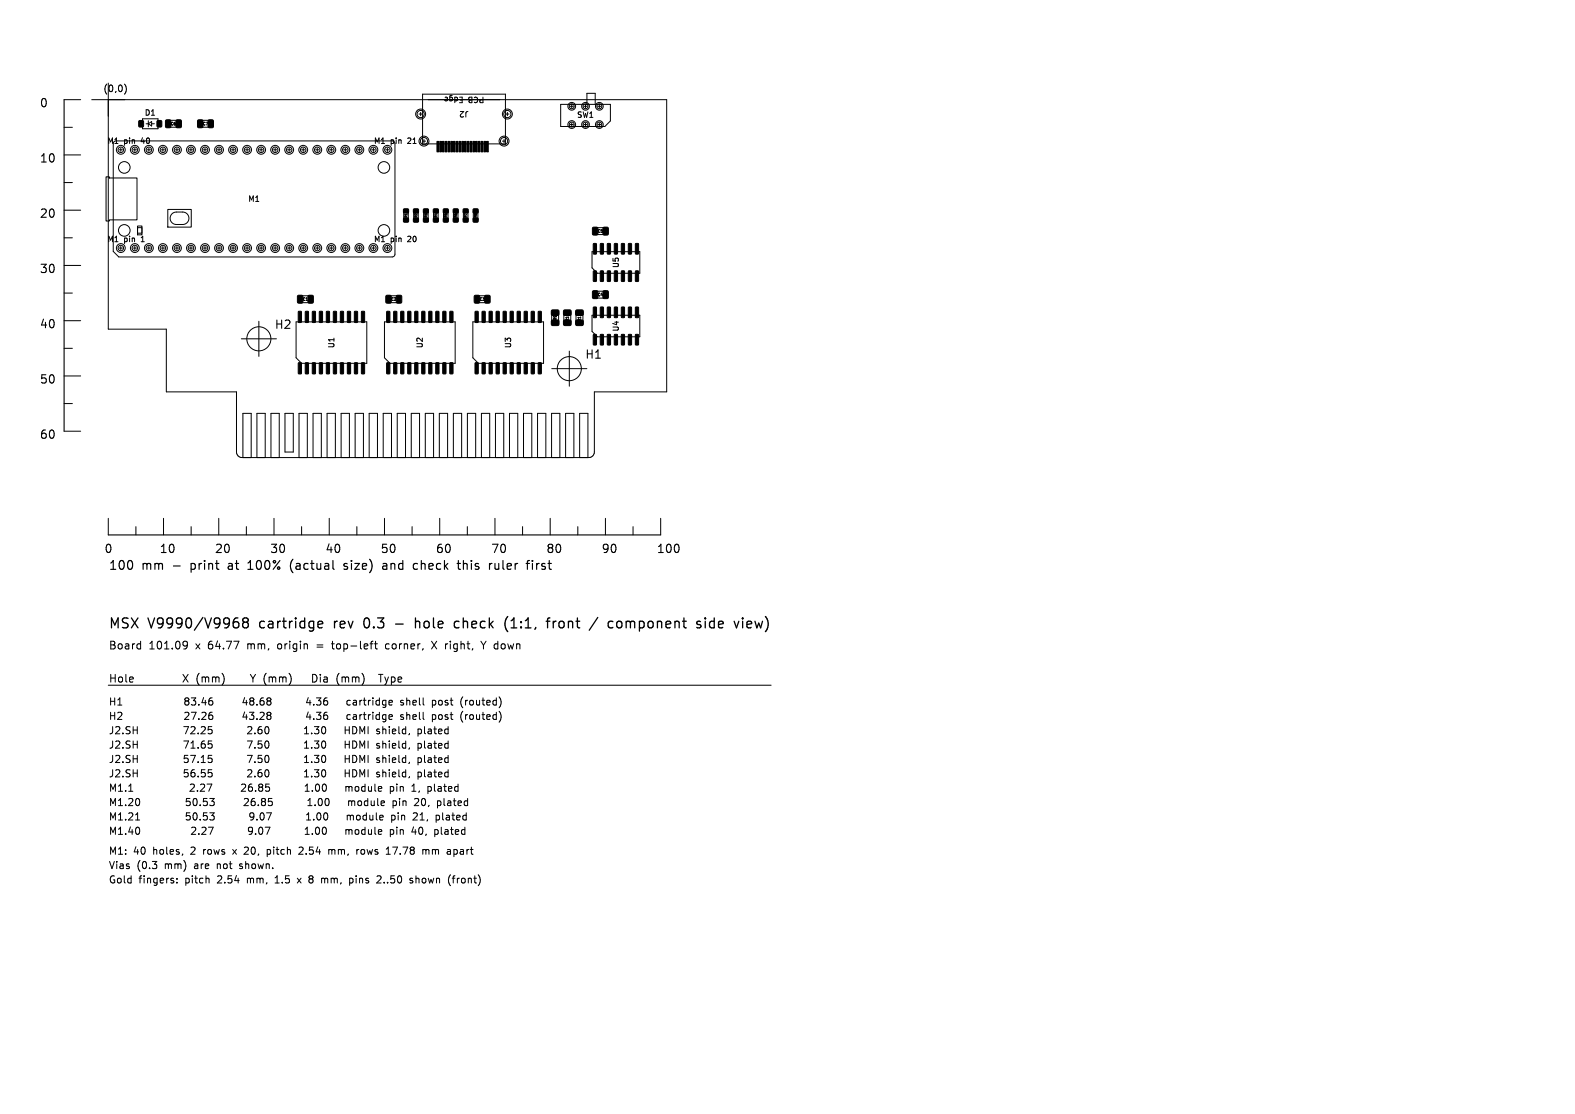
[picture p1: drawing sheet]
<svg xmlns="http://www.w3.org/2000/svg" width="297mm" height="210mm" viewBox="0 0 297 210" stroke-linecap="round" stroke-linejoin="round" font-family="sans-serif">
<defs><g id="words">
<g font-size="2.6">
<text x="20.4" y="118.8">MSX</text>
<text x="27.9" y="118.8">V9990/V9968</text>
<text x="49.2" y="118.8">cartridge</text>
<text x="63.5" y="118.8">rev</text>
<text x="69.5" y="118.8">0.3</text>
<text x="79.9" y="118.8">hole</text>
<text x="87.6" y="118.8">check</text>
<text x="97.5" y="118.8">(1:1,</text>
<text x="105.9" y="118.8">front</text>
<text x="114.3" y="118.8">/</text>
<text x="118.1" y="118.8">component</text>
<text x="135.1" y="118.8">side</text>
<text x="142.6" y="118.8">view)</text>
</g>
<g font-size="2.3">
<text x="20.4" y="107.7">100</text>
<text x="26.8" y="107.7">mm</text>
<text x="32.8" y="107.7">-</text>
<text x="36.4" y="107.7">print</text>
<text x="43.8" y="107.7">at</text>
<text x="47.9" y="107.7">100%</text>
<text x="56.1" y="107.7">(actual</text>
<text x="66.6" y="107.7">size)</text>
<text x="74.2" y="107.7">and</text>
<text x="80.3" y="107.7">check</text>
<text x="89.1" y="107.7">this</text>
<text x="95.3" y="107.7">ruler</text>
<text x="102.7" y="107.7">first</text>
</g>
<g font-size="2.2">
<text x="7.4" y="20.5">0</text>
<text x="7.4" y="30.9">10</text>
<text x="7.4" y="41.3">20</text>
<text x="7.4" y="51.8">30</text>
<text x="7.4" y="62.2">40</text>
<text x="51.7" y="62.3">H2</text>
<text x="110.3" y="67.9">H1</text>
<text x="7.4" y="72.6">50</text>
<text x="7.4" y="83">60</text>
<text x="19.6" y="104.5">0</text>
<text x="30" y="104.5">10</text>
<text x="40.4" y="104.5">20</text>
<text x="50.8" y="104.5">30</text>
<text x="61.3" y="104.5">40</text>
<text x="71.7" y="104.5">50</text>
<text x="82.1" y="104.5">60</text>
<text x="92.5" y="104.5">70</text>
<text x="102.9" y="104.5">80</text>
<text x="113.3" y="104.5">90</text>
<text x="123.8" y="104.5">100</text>
</g>
<g font-size="2">
<text x="20.4" y="122.7">Board</text>
<text x="28.1" y="122.7">101.09</text>
<text x="37.2" y="122.7">x</text>
<text x="39.7" y="122.7">64.77</text>
<text x="47.4" y="122.7">mm,</text>
<text x="53.3" y="122.7">origin</text>
<text x="61" y="122.7">=</text>
<text x="64.2" y="122.7">top-left</text>
<text x="74.5" y="122.7">corner,</text>
<text x="83.5" y="122.7">X</text>
<text x="86.3" y="122.7">right,</text>
<text x="93.5" y="122.7">Y down</text>
<text x="20.4" y="128.9">Hole</text>
<text x="36.4" y="128.9">X</text>
<text x="39.2" y="128.9">(mm)</text>
<text x="50.5" y="128.9">Y (mm)</text>
<text x="63.2" y="128.9">Dia</text>
<text x="68" y="128.9">(mm)</text>
</g>
<g font-size="1.9">
<text x="20.4" y="136">H2</text>
<text x="20.4" y="133.2">H1</text>
<text x="37.3" y="136">27.26</text>
<text x="37.3" y="133.2">83.46</text>
<text x="49.6" y="136">43.28</text>
<text x="49.6" y="133.2">48.68</text>
<text x="63.1" y="136">4.36</text>
<text x="63.1" y="133.2">4.36</text>
<text x="71.5" y="136">cartridge</text>
<text x="71.5" y="133.2">cartridge</text>
<text x="81.9" y="136">shell</text>
<text x="81.9" y="133.2">shell</text>
<text x="88" y="136">post</text>
<text x="88" y="133.2">post</text>
<text x="93.7" y="136">(routed)</text>
<text x="93.7" y="133.2">(routed)</text>
<text x="20.4" y="138.7">J2.SH</text>
<text x="20.4" y="141.4">J2.SH</text>
<text x="36.4" y="138.7">72.25</text>
<text x="36.4" y="141.4">71.65</text>
<text x="49.9" y="138.7">2.60</text>
<text x="49.9" y="141.4">7.50</text>
<text x="62.2" y="138.7">1.30</text>
<text x="62.2" y="141.4">1.30</text>
<text x="70.6" y="138.7">HDMI</text>
<text x="70.6" y="141.4">HDMI</text>
<text x="76.8" y="138.7">shield,</text>
<text x="76.8" y="141.4">shield,</text>
<text x="20.4" y="144.1">J2.SH</text>
<text x="20.4" y="146.8">J2.SH</text>
<text x="20.4" y="149.5">M1.1</text>
<text x="36.4" y="144.1">57.15</text>
<text x="36.4" y="146.8">56.55</text>
<text x="38.1" y="149.5">2.27</text>
<text x="49" y="149.5">26.85</text>
<text x="49.9" y="144.1">7.50</text>
<text x="49.9" y="146.8">2.60</text>
<text x="62.2" y="144.1">1.30</text>
<text x="62.2" y="146.8">1.30</text>
<text x="62.6" y="149.5">1.00</text>
<text x="70.6" y="144.1">HDMI</text>
<text x="70.6" y="146.8">HDMI</text>
<text x="71" y="149.5">module</text>
<text x="76.8" y="144.1">shield,</text>
<text x="76.8" y="146.8">shield,</text>
<text x="79.6" y="149.5">pin</text>
<text x="84" y="149.5">1,</text>
<text x="20.4" y="154.9">M1.21</text>
<text x="20.4" y="152.2">M1.20</text>
<text x="36.8" y="154.9">50.53</text>
<text x="36.8" y="152.2">50.53</text>
<text x="49" y="152.2">26.85</text>
<text x="50.3" y="154.9">9.07</text>
<text x="62.6" y="154.9">1.00</text>
<text x="62.6" y="152.2">1.00</text>
<text x="71" y="154.9">module</text>
<text x="71" y="152.2">module</text>
<text x="79.6" y="154.9">pin</text>
<text x="79.6" y="152.2">pin</text>
<text x="84" y="154.9">21,</text>
<text x="84" y="152.2">20,</text>
<text x="20.4" y="157.6">M1.40</text>
<text x="20.4" y="161.4">M1:</text>
<text x="25.2" y="161.4">40</text>
<text x="29.1" y="161.4">holes,</text>
<text x="36.4" y="161.4">2</text>
<text x="38.1" y="157.6">2.27</text>
<text x="39" y="161.4">rows</text>
<text x="44.9" y="161.4">x</text>
<text x="47.2" y="161.4">20,</text>
<text x="51.8" y="161.4">pitch</text>
<text x="58.1" y="161.4">2.54</text>
<text x="62.6" y="157.6">1.00</text>
<text x="63.9" y="161.4">mm,</text>
<text x="69.4" y="161.4">rows</text>
<text x="71" y="157.6">module</text>
<text x="75.3" y="161.4">17.78</text>
<text x="79.6" y="157.6">pin</text>
<text x="82.4" y="161.4">mm</text>
<text x="84" y="157.6">40,</text>
<text x="87.3" y="161.4">apart</text>
<text x="20.4" y="166.8">Gold</text>
<text x="20.4" y="164.1">Vias</text>
<text x="25.8" y="164.1">(0.3</text>
<text x="26.2" y="166.8">fingers:</text>
<text x="31.3" y="164.1">mm)</text>
<text x="35.1" y="166.8">pitch</text>
<text x="37.1" y="164.1">are</text>
<text x="41.4" y="166.8">2.54</text>
<text x="41.6" y="164.1">not</text>
<text x="46.1" y="164.1">shown.</text>
<text x="47.2" y="166.8">mm,</text>
<text x="52.8" y="166.8">1.5</text>
<text x="57.3" y="166.8">x</text>
<text x="59.7" y="166.8">8</text>
<text x="62.3" y="166.8">mm,</text>
<text x="67.8" y="166.8">pins</text>
<text x="73.3" y="166.8">2..50</text>
<text x="79.7" y="166.8">shown</text>
<text x="87.2" y="166.8">(front)</text>
</g>
<text font-size="1.7" x="19.4" y="17.6">(0,0)</text>
<g font-size="1.5">
<text x="27.2" y="22">D1</text>
<text x="87.3" y="18" transform="rotate(-180 87.3 18)">Edge</text>
<text x="88.5" y="20.7" transform="rotate(-180 88.5 20.7)">J2</text>
<text x="91.4" y="18" transform="rotate(-180 91.4 18)">PCB</text>
<text x="108.7" y="22.4">SW1</text>
<text x="20.2" y="27.3">M1</text>
<text x="23.4" y="27.3">pin</text>
<text x="26.7" y="27.3">40</text>
<text x="70.4" y="27.3">M1</text>
<text x="73.6" y="27.3">pin</text>
<text x="77" y="27.3">21</text>
<text x="46.7" y="38.3">M1</text>
<text x="20.2" y="45.8">M1</text>
<text x="23.4" y="45.8">pin</text>
<text x="26.7" y="45.8">1</text>
<text x="70.4" y="45.8">M1</text>
<text x="73.6" y="45.8">pin</text>
<text x="77" y="45.8">20</text>
<text x="63.3" y="65.8" transform="rotate(-90 63.3 65.8)">U1</text>
<text x="79.9" y="65.8" transform="rotate(-90 79.9 65.8)">U2</text>
<text x="96.6" y="65.8" transform="rotate(-90 96.6 65.8)">U3</text>
</g>
<g font-size="1.4">
<text x="116.9" y="50.6" transform="rotate(-90 116.9 50.6)">U5</text>
<text x="116.9" y="62.6" transform="rotate(-90 116.9 62.6)">U4</text>
</g>
<g font-size=".7">
<text x="32.1" y="23.7">C6</text>
<text x="38.2" y="23.7">C7</text>
<text x="112.6" y="44">C5</text>
<text x="57" y="56.8">C1</text>
<text x="73.7" y="56.8">C2</text>
<text x="90.3" y="56.8">C3</text>
<text x="112.6" y="55.9">C4</text>
<text x="105.1" y="60.5" transform="rotate(-90 105.1 60.5)">R9</text>
<text x="107.4" y="60.7" transform="rotate(-90 107.4 60.7)">R10</text>
<text x="109.7" y="60.7" transform="rotate(-90 109.7 60.7)">R11</text>
</g>
<g font-size=".6">
<text x="76.9" y="41.1" transform="rotate(-90 76.9 41.1)">R1</text>
<text x="78.7" y="41.1" transform="rotate(-90 78.7 41.1)">R2</text>
<text x="80.6" y="41.1" transform="rotate(-90 80.6 41.1)">R3</text>
<text x="82.5" y="41.1" transform="rotate(-90 82.5 41.1)">R4</text>
<text x="84.4" y="41.1" transform="rotate(-90 84.4 41.1)">R5</text>
<text x="86.2" y="41.1" transform="rotate(-90 86.2 41.1)">R6</text>
<text x="88.1" y="41.1" transform="rotate(-90 88.1 41.1)">R7</text>
<text x="90" y="41.1" transform="rotate(-90 90 41.1)">R8</text>
</g>
</g></defs>
<g fill="none" stroke="#000" stroke-width=".19">
<path d="M12.1 18.8h3.1M20.4 15.7v46.4h11v11.8h13.2v11.3l.1 .5 .4 .4 .5 .2 65.7-.1 .5-.2 .3-.8v-11.3h13.6v-55.1h-108.4M23.5 15.8a1.43 1.43 0 0 1 0 2M79.7 17.7h15.6v9.4h-15.6zM105.7 19.7h9.4v3.1l-1 1h-8.4zM107.8 19.7v.7M110.4 19.7v.7M110.7 19.7v-2.1h1.5v2.1M113 19.7v.7M12.1 24h1.5M12.1 29.2h3.1M12.1 34.4h1.5"/>
<path d="M12.1 39.6h3.1M20 33.3h.6v.3h5.2v7.8h-5.2v.3h-.6zM21.4 27.1v20.3l1 1h51.7l.4-.5v-20.8M21.9 26.6h52.1M22.5 28.2h.6M22.8 27.9v.7M25.1 28.2h.6M25.4 27.9v.7M26.2 22.8h.8v1.1h-.8zM26.9 22.4h2.9v1.9h-2.9zM27.6 23.3h.4M27.8 28.2h.6"/>
<path d="M28 22.8v1.1M28 23.3l.6-.4v.9zM28.1 27.9v.7M28.6 23.3h.5M29.7 22.8h.8v1.1h-.8zM30.4 28.2h.6M30.7 27.9v.7M31.3 22.7l.7-.1 .2 .1v1.1l-.1 .3h-.6l-.3-.2zM31.6 39.5h4.5v3.3h-4.5zM31.7 22.7h2v1.3h-2zM33.1 28.2h.6M33.3 22.7l.7-.1 .2 .1v1.1l-.1 .3h-.7l-.2-.2z"/>
<path d="M33.4 27.9v.7M35.7 28.2h.6M36 27.9v.7M37.3 22.7l.7-.1 .3 .1v1.1l-.2 .3h-.6l-.2-.2zM37.7 22.7h2.1v1.3h-2.1zM38.3 28.2h.7M38.7 27.9v.7M39.3 22.7l.7-.1 .2 .1 .1 1.1-.2 .3h-.6l-.3-.2zM41 28.2h.6M41.3 27.9v.7M43.6 28.2h.7M43.9 27.9v.7"/>
<path d="M46.3 28.2h.6M46.6 27.9v.7M48.9 28.2h.7M49.2 27.9v.7M51.6 28.2h.6M51.9 27.9v.7M54.2 28.2h.6M54.5 27.9v.7M56.9 28.2h.6M57.2 27.9v.7M59.5 28.2h.6M59.8 27.9v.7"/>
<path d="M62.2 28.2h.6M62.5 27.9v.7M64.8 28.2h.6M65.1 27.9v.7M67.4 28.2h.7M67.8 27.9v.7M70.1 28.2h.6M70.4 27.9v.7M72.7 28.2h.7M73.1 27.9v.7M76.1 39.4h.9v.7h-.9zM76.1 39.8h.9v1.7h-.9z"/>
<path d="M78 39.4h.9v.7h-.9zM78 39.8h.9v1.7h-.9zM79 21.5h.6M79.3 21.2v.6M79.6 26.6h.7M79.9 39.4h.8v.7h-.8zM79.9 39.8h.8v1.7h-.8zM79.9 26.3v.6M81.8 39.4h.8v.7h-.8zM81.8 39.8h.8v1.7h-.8zM82.4 26.7h.3v1.9h-.3zM82.9 26.7h.3v1.9h-.3z"/>
<path d="M83.4 26.7h.4v1.9h-.4zM83.6 39.4h.9v.7h-.9zM83.6 39.8h.9v1.7h-.9zM84 26.7h.3v1.9h-.3zM84.5 26.7h.3v1.9h-.3zM85 26.7h.3v1.9h-.3zM85.5 39.4h.9v.7h-.9zM85.5 39.8h.9v1.7h-.9zM85.5 26.7h.3v1.9h-.3zM86 26.7h.4v1.9h-.4zM86.6 26.7h.3v1.9h-.3zM87.1 26.7h.3v1.9h-.3z"/>
<path d="M87.4 39.4h.8v.7h-.8zM87.4 39.8h.8v1.7h-.8zM87.6 26.7h.3v1.9h-.3zM88.1 26.7h.3v1.9h-.3zM88.6 26.7h.4v1.9h-.4zM89.2 26.7h.3v1.9h-.3zM89.3 39.4h.8v.7h-.8zM89.3 39.8h.8v1.7h-.8zM89.7 26.7h.3v1.9h-.3zM90.2 26.7h.3v1.9h-.3zM90.7 26.7h.3v1.9h-.3zM91.2 26.7h.4v1.9h-.4z"/>
<path d="M91.8 26.7h.3v1.9h-.3zM94.7 26.6h.7M95.1 26.3v.6M95.4 21.5h.6M95.7 21.2v.6M107.5 20h.6M107.5 23.5h.6M107.8 23.2v.6M110.1 20h.6M110.1 23.5h.6M110.4 23.2v.6M112.7 20h.6"/>
<path d="M112.7 23.5h.6M113 23.2v.6M12.1 44.8h1.5M12.1 55.2h1.5M12.1 50h3.1M22.5 46.8h.6M22.8 46.4v.7M25.1 46.8h.6M25.4 46.4v.7M25.9 42.9h.9v1.1h-.9zM25.9 42.6h.9v1.7h-.9zM27.8 46.8h.6"/>
<path d="M28.1 46.4v.7M30.4 46.8h.6M30.7 46.4v.7M32.4 40.3l.7-.3h1.4a1.17 1.17 0 0 1 1.1 1.1 1.17 1.17 0 0 1-1.1 1.2h-1.2a1.17 1.17 0 0 1-1.1-.7 1.17 1.17 0 0 1 .2-1.3zM33.1 46.8h.6M33.4 46.4v.7M35.7 46.8h.6M36 46.4v.7M38.3 46.8h.7M38.7 46.4v.7M41 46.8h.6M41.3 46.4v.7"/>
<path d="M43.6 46.8h.7M43.9 46.4v.7M46.3 46.8h.6M46.6 46.4v.7M48.9 46.8h.7M49.2 46.4v.7M51.6 46.8h.6M51.9 46.4v.7M54.2 46.8h.6M54.5 46.4v.7M56.2 55.7h.7l.2 .1v1.1l-.1 .2-.7 .1-.2-.2zM56.3 58.7l.5 .1v2l-.6-.1z"/>
<path d="M56.5 55.8h2.1v1.3h-2.1zM56.9 46.8h.6M57.2 46.4v.7M57.6 58.7l.6 .1-.1 2-.5-.1zM58.1 55.7h.7l.3 .1v1.1l-.2 .2-.6 .1-.2-.2zM58.9 58.7l.6 .1-.1 2-.5-.1zM59.5 46.8h.6M59.8 46.4v.7M60.2 58.7l.6 .1-.1 2-.5-.1zM61.6 58.7l.5 .1v2l-.6-.1zM62.2 46.8h.6M62.5 46.4v.7"/>
<path d="M62.9 58.7l.6 .1-.1 2-.5-.1zM64.2 58.7l.6 .1-.1 2-.5-.1zM64.8 46.8h.6M65.1 46.4v.7M65.5 58.7l.6 .1-.1 2-.5-.1zM66.9 58.7l.5 .1-.1 2-.5-.1zM67.4 46.8h.7M67.8 46.4v.7M68.2 58.7l.6 .1-.1 2-.5-.1zM70.1 46.8h.6M70.4 46.4v.7M72.7 46.8h.7"/>
<path d="M72.8 55.7h.7l.3 .1v1.1l-.2 .2-.6 .1-.2-.2zM72.9 58.7l.6 .1-.1 2-.5-.1zM73.1 46.4v.7M73.2 55.8h2.1v1.3h-2.1zM74.3 58.7l.5 .1v2l-.6-.1zM74.8 55.7h.7l.2 .1 .1 1.1-.2 .2-.6 .1-.3-.2zM75.6 58.7l.6 .1-.1 2-.5-.1zM76.1 41.1h.9v.7h-.9zM76.9 58.7l.6 .1-.1 2-.5-.1zM78 41.1h.9v.7h-.9zM78.2 58.7l.6 .1-.1 2-.5-.1zM79.6 58.7l.5 .1-.1 2-.5-.1z"/>
<path d="M79.9 41.1h.8v.7h-.8zM80.9 58.7l.6 .1-.1 2-.5-.1zM81.8 41.1h.8v.7h-.8zM82.2 58.7l.6 .1-.1 2-.5-.1zM83.5 58.7l.6 .1-.1 2-.5-.1zM83.6 41.1h.9v.7h-.9zM84.9 58.7l.5 .1-.1 2-.5-.1zM85.5 41.1h.9v.7h-.9zM87.4 41.1h.8v.7h-.8zM89.3 41.1h.8v.7h-.8zM89.5 55.7h.7l.2 .1 .1 1.1-.2 .2-.6 .1-.3-.2zM89.6 58.7l.6 .1-.1 2-.5-.1z"/>
<path d="M89.9 55.8h2.1v1.3h-2.1zM90.9 58.7l.6 .1-.1 2-.5-.1zM91.5 55.7h.7l.2 .1v1.1l-.1 .2-.6 .1-.3-.2zM92.3 58.7l.5 .1-.1 2-.5-.1zM93.6 58.7l.5 .1v2l-.6-.1zM94.9 58.7l.6 .1-.1 2-.5-.1zM96.2 58.7l.6 .1-.1 2-.5-.1zM97.6 58.7l.5 .1-.1 2-.5-.1zM98.9 58.7l.5 .1v2l-.6-.1zM100.2 58.7l.6 .1-.1 2-.5-.1zM101.5 58.7l.6 .1-.1 2-.5-.1zM104 58.5l1.3-.1 .1 .3v.6l-.2 .2h-1.1l-.1-.3z"/>
<path d="M104 58.9h1.3v2h-1.3zM106.3 58.5l1.2-.1 .2 .3v.6l-.3 .2h-1l-.2-.3zM106.3 58.9h1.3v2h-1.3zM108.6 58.5l1.2-.1 .2 .3v.6l-.3 .2h-1l-.2-.3zM108.6 58.9h1.3v2h-1.3zM109.5 59.2v.3M111.6 47.4h9.1v4.1h-8l-1.1-1zM111.6 59.4h9.1v4.1h-8l-1.1-1zM111.8 54.9l.7-.1 .2 .2v1l-.1 .3h-.6l-.3-.2zM111.8 42.9l.7-.1 .2 .2v1.1l-.1 .2h-.6l-.3-.1zM111.9 51.1h.6l-.1 2-.5-.1zM111.9 45.9l.6 .1-.1 1.9-.5-.1z"/>
<path d="M111.9 57.9l.6 .1-.1 1.9-.5-.1zM112.2 54.9h2.1v1.3h-2.1zM112.2 42.9h2.1v1.3h-2.1zM113.2 51.1h.6l-.1 2-.5-.1zM113.2 45.9l.6 .1-.1 1.9-.5-.1zM113.2 57.9l.6 .1-.1 1.9-.5-.1zM113.8 54.9l.7-.1 .2 .2v1l-.1 .3h-.7l-.2-.2zM113.8 42.9l.7-.1 .2 .2v1.1l-.1 .2h-.7l-.2-.1zM114.6 51.1h.5l-.1 2-.5-.1zM114.6 45.9l.5 .1-.1 1.9-.5-.1zM114.6 57.9l.5 .1-.1 1.9-.5-.1zM115.9 51.1h.5v2l-.6-.1z"/>
<path d="M115.9 45.9l.5 .1v1.9l-.6-.1zM115.9 57.9l.5 .1v1.9l-.6-.1zM117.2 51.1h.6l-.1 2-.5-.1zM117.2 45.9l.6 .1-.1 1.9-.5-.1zM117.2 57.9l.6 .1-.1 1.9-.5-.1zM118.5 51.1h.6l-.1 2-.5-.1zM118.5 45.9l.6 .1-.1 1.9-.5-.1zM118.5 57.9l.6 .1-.1 1.9-.5-.1zM119.8 51.1h.6l-.1 2-.5-.1zM119.8 45.9l.6 .1-.1 1.9-.5-.1zM119.8 57.9l.6 .1-.1 1.9-.5-.1zM12.1 60.5h3.1"/>
<path d="M12.1 76.1h1.5M12.1 65.7h1.5M12.1 70.9h3.1M45.5 63.9h6.6M48.8 60.6v6.6M53.7 77.9h1.6v7.3h-1.6zM55.8 60.7h13.4v7.8h-12.3l-1.1-1.1zM56.3 68.4l.5 .1v2l-.6-.1zM57.6 68.4l.6 .1-.1 2-.5-.1zM58.9 68.4l.6 .1-.1 2-.5-.1zM60.2 68.4l.6 .1-.1 2-.5-.1zM61.6 68.4l.5 .1v2l-.6-.1z"/>
<path d="M62.9 68.4l.6 .1-.1 2-.5-.1zM64.2 68.4l.6 .1-.1 2-.5-.1zM65.5 68.4l.6 .1-.1 2-.5-.1zM66.9 68.4l.5 .1-.1 2-.5-.1zM68.2 68.4l.6 .1-.1 2-.5-.1zM72.5 60.7h13.3v7.8h-12.3l-1-1.1zM72.9 68.4l.6 .1-.1 2-.5-.1zM74.3 68.4l.5 .1v2l-.6-.1zM75.6 68.4l.6 .1-.1 2-.5-.1zM76.9 68.4l.6 .1-.1 2-.5-.1zM78.2 68.4l.6 .1-.1 2-.5-.1zM79.6 68.4l.5 .1-.1 2-.5-.1z"/>
<path d="M80.9 68.4l.6 .1-.1 2-.5-.1zM82.2 68.4l.6 .1-.1 2-.5-.1zM83.5 68.4l.6 .1-.1 2-.5-.1zM84.9 68.4l.5 .1-.1 2-.5-.1zM89.2 60.7h13.3v7.8h-12.3l-1-1.1zM89.6 68.4l.6 .1-.1 2-.5-.1zM90.9 68.4l.6 .1-.1 2-.5-.1zM92.3 68.4l.5 .1-.1 2-.5-.1zM93.6 68.4l.5 .1v2l-.6-.1zM94.9 68.4l.6 .1-.1 2-.5-.1zM96.2 68.4l.6 .1-.1 2-.5-.1zM97.6 68.4l.5 .1-.1 2-.5-.1z"/>
<path d="M98.9 68.4l.5 .1v2l-.6-.1zM100.2 68.4l.6 .1-.1 2-.5-.1zM101.5 68.4l.6 .1-.1 2-.5-.1zM104 60.4l1.3-.1 .1 .3v.6l-.2 .2h-1.1l-.1-.3zM104 69.5h6.7M106.3 60.4l1.2-.1 .2 .3v.6l-.3 .2h-1l-.2-.3zM107.4 66.2v6.6M108.6 60.4l1.2-.1 .2 .3v.6l-.3 .2h-1l-.2-.3zM111.9 63.1h.6l-.1 1.9h-.5zM113.2 63.1h.6l-.1 1.9h-.5zM114.6 63.1h.5l-.1 1.9h-.5zM115.9 63.1h.5v1.9h-.6z"/>
<path d="M117.2 63.1h.6l-.1 1.9h-.5zM118.5 63.1h.6l-.1 1.9h-.5zM119.8 63.1h.6l-.1 1.9h-.5zM12.1 81.3h3.1M20.4 97.7v3.1M25.6 99.3v1.5M30.8 97.7v3.1M36 99.3v1.5M41.3 97.7v3.1M45.8 86.3v-8.4h1.6v8.4M46.5 99.3v1.5M48.5 86.3v-8.4h1.5v8.4"/>
<path d="M51.1 86.3v-8.4h1.6v8.4M51.7 97.7v3.1M56.4 86.3v-8.4h1.6v8.4M56.9 99.3v1.5M59 86.3v-8.4h1.6v8.4M61.7 86.3v-8.4h1.5v8.4M62.1 97.7v3.1M64.3 86.3v-8.4h1.6v8.4M67 86.3v-8.4h1.5v8.4M67.3 99.3v1.5M69.6 86.3v-8.4h1.6v8.4M72.3 86.3v-8.4h1.5v8.4"/>
<path d="M72.5 97.7v3.1M74.9 86.3v-8.4h1.6v8.4M77.6 86.3v-8.4h1.5v8.4M77.7 99.3v1.5M80.2 86.3v-8.4h1.6v8.4M82.8 86.3v-8.4h1.6v8.4M82.9 97.7v3.1M85.5 86.3v-8.4h1.6v8.4M88.1 99.3v1.5M88.1 86.3v-8.4h1.6v8.4M90.8 86.3v-8.4h1.5v8.4M93.3 97.7v3.1"/>
<path d="M93.4 86.3v-8.4h1.6v8.4M96.1 86.3v-8.4h1.5v8.4M98.5 99.3v1.5M98.7 86.3v-8.4h1.6v8.4M101.4 86.3v-8.4h1.5v8.4M103.8 97.7v3.1M104 86.3v-8.4h1.6v8.4M106.7 86.3v-8.4h1.5v8.4M109 99.3v1.5M109.3 86.3v-8.4h1.6v8.4M114.2 97.7v3.1M119.4 99.3v1.5"/>
<path d="M124.6 97.7v3.1M20.4 129.2h125M26.4 121.4h.1M26.5 120.9v1.4M26.5 122.3h-.1M34.5 127.1l1 1.5M34.7 137h.9l-.6 1.3M34.7 139.7h.9l-.6 1.3M34.8 120.9l.5 .1a.96 .96 0 0 1-.4 1.3M34.9 134.4l.5-.1 .2 .4-.8 .9h.8M35.1 132.1l-.2-.2 .2-.3h.3l.2 .2-.2 .3M35.1 132.1l-.2 .3v.4l.2 .1h.4l.1-.2v-.3l-.2-.3"/>
<path d="M35.1 132.1h.3M35.3 121.5l-.2 .3h-.3M35.5 127.1l-1 1.5M36.1 134.3h.9l-.6 1.3M36.1 131.6h.8l-.4 .5h.3M36.1 132.8l.2 .1h.5M38.3 127.6l.4 .1M46.1 134.2l-.3 1h.9M46.1 131.5l-.3 1h.9M46.5 132v.9M46.5 134.7v.9M46.7 139.7h.9l-.6 1.3"/>
<path d="M46.7 137.1l.5-.1 .3 .4-.8 .9h.8M46.7 121.4v.9M46.8 121.4l-.1 .1M47 134.3h.9l-.5 .5 .4 .1v.6l-.2 .1-.6-.1M47.2 127.1l.5 .8M47.4 132.1l-.3-.2 .3-.3h.2l.3 .2-.3 .3M47.4 132.1l-.3 .3 .1 .4 .2 .1h.3l.2-.2v-.3l-.3-.3M47.4 132.1h.2M47.7 127.9v.7M48.1 138.2v.1M48.2 127.1l-.5 .8M48.5 132.8v.1"/>
<path d="M48.5 135.5v.1M49.3 137h-.4a.91 .91 0 0 0 0 1.3l.5-.1M49.4 137.6l-.5-.1-.3 .3M49.4 139.7h-.7l-.1 .6 .6-.1 .2 .3M49.9 127.3l-.1 .6 .1 .8M52.8 121.4h-.3l-.2 .2 .1 .6 .4 .1M57.4 138.3h.8M57.4 137.4l.4-.4v1.3M58.1 134.2l-.3 1h.8M58.1 131.5l-.3 1h.8M58.5 132v.9M58.5 134.7v.9"/>
<path d="M58.8 138.2v.1M58.9 127.1a.74 .74 0 0 1 .9 .8 .74 .74 0 0 1-.9 .7zM59.2 135.5v.1M59.2 132.8v.1M59.3 137h.8l-.4 .5 .4 .1v.6l-.2 .1-.6-.1M59.3 139.7h.8l-.4 .5 .4 .1v.6l-.2 .1-.6-.1M59.7 134.3h.8l-.4 .5 .4 .1v.6l-.2 .1-.6-.1M59.7 131.6h.8l-.4 .5 .4 .1v.6l-.2 .1-.6-.1M59.8 121.6h1.1M59.8 122h1.1M60.4 127.1v.2M60.4 127.6v1"/>
<path d="M60.8 139.8l.2-.1a.72 .72 0 0 1 .4 .7 .72 .72 0 0 1-.4 .6l-.2-.1-.2-.4zM60.8 137h.2a.72 .72 0 0 1 .4 .7 .72 .72 0 0 1-.4 .6 .9 .9 0 0 1-.2-1.3zM61.1 127.7h.6v.9M61.7 134.3h-.4a.91 .91 0 0 0 0 1.3l.4-.1 .1-.5-.3-.2-.3 .1-.2 .1M61.7 131.6h-.4a.91 .91 0 0 0 0 1.3l.4-.1 .1-.5-.3-.2h-.2l-.3 .2M61.7 128h-.5a.29 .29 0 0 0-.2 .3 .29 .29 0 0 0 .2 .3l.5-.1M62.5 121.4h.5M62.7 120.9v1.2M62.8 122.3h.2M63.5 121.5v.7M66.5 137a.68 .68 0 0 1 .8 .7 .68 .68 0 0 1-.8 .6zM66.5 139.7a.68 .68 0 0 1 .8 .7 .68 .68 0 0 1-.8 .6z"/>
<path d="M66.9 127.6l.2 .2M67.1 127.8v.8M67.5 127.6l-.4 .2M67.9 132v.9M67.9 134.7v.9M67.9 138.3v-1.3l.4 .9 .5-.9v1.3M68.3 134.7l-.4 .3M68.3 132l-.4 .3M68.5 134.7h.5M68.5 132h.5M68.7 134.3v1.1l.3 .2M68.7 131.6v1.1l.3 .2"/>
<path d="M69.4 137v1.3M69.4 139.7v1.3M69.5 132v.9M69.5 134.7v.9M69.9 134.7l-.4 .3M69.9 132l-.4 .3M70.3 131.6v.1M70.3 132v.9M70.3 134.3v.1M70.3 134.7v.9M70.6 121.4h.6M71 122.3h.2"/>
<path d="M73.4 121.4h-.4l-.3 .2 .1 .7h.6M73.8 127.7l.4-.1 .3 .3-.1 .6h-.6M73.8 127.6v1.5M75.1 128.1l.7-.1-.1-.3-.4-.1-.2 .2v.7h.6M75.9 138.1l.2 .2h.3M76.4 137.4l-.4 .1-.1 .2M79.8 134.3v1.1l.2 .2M79.8 131.6v1.1l.2 .2M81.4 120.9l.9 1.4M82.3 120.9l-.9 1.4M82.8 138.3h.5M82.8 137.5l.3-.1 .2 .4-.6 .1"/>
<path d="M84.5 137v1.3M84.5 139.7v1.3M84.5 137.5l-.4-.1-.2 .3 .1 .6h.5M85.5 122.1l.3 .2M85.6 122.8h.2M85.8 121.4l-.3 .2M87.3 134.1a1.55 1.55 0 0 0 0 2M87.3 131.4a1.55 1.55 0 0 0 0 2M91.7 120.9l-.5 .7M92 134.7l.4 .1v.2l-.6 .2M92 132l.4 .1v.2l-.6 .2M92.4 135.6h-.4"/>
<path d="M92.4 132.9h-.4M93.2 134.7l-.2 .3v.4l.2 .2M93.2 132l-.2 .3v.4l.2 .2M24.3 149.2h.7M25.6 154.6h.7M25.8 153.4l.2-.2v1.4M26.2 156.1l.1 .4-.1 .7M26.2 150.7l.1 .3-.1 .7M35.4 142.4h-.6l-.1 .6 .2-.1 .5 .1 .1 .2-.1 .4-.2 .2-.5-.2M35.4 145.1h-.6l-.1 .7 .2-.2 .5 .1 .1 .2-.1 .4-.2 .2-.5-.2M35.8 150.5h-.6l-.1 .7 .2-.2 .5 .1 .1 .2-.1 .4-.2 .2-.5-.2M35.8 153.2h-.6l-.1 .7 .2-.2 .5 .1 .1 .2-.1 .5-.2 .1-.5-.1"/>
<path d="M35.9 147.9l.5-.1 .3 .4-.9 1h.9M36.1 156.1l.6-.2 .2 .4-.8 1h.8M37.2 149v.2M37.5 157.2v.1M45.6 147.9l.5-.1 .2 .4-.8 1h.8M46.1 150.7l.5-.2 .2 .4-.8 1h.8M46.1 159.8h.6M46.7 142.4h.9l-.6 1.4M46.7 145.2l.5-.1 .3 .4-.8 1h.8M47.5 147.8l-.4 .1a.91 .91 0 0 0 0 1.3l.5-.2v-.4l-.2-.3h-.3l-.3 .3M47.6 156.5l-.2 .3h-.3l-.3-.3 .2-.5 .4-.1 .2 .2a.9 .9 0 0 1-.4 1.2h-.2M47.9 153.8l-.3 .3-.4-.1-.1-.2 .1-.5 .4-.1 .2 .2a.9 .9 0 0 1-.3 1.2h-.3"/>
<path d="M48 150.5l-.4 .1a.91 .91 0 0 0 0 1.3l.5-.2v-.4l-.2-.3-.4 .1-.1 .2M48.1 146.3v.2M48.1 140.9v.1M48.1 143.6v.2M48.2 149v.2M48.2 157.2v.1M48.5 154.5v.1M49 156l.1-.1a.72 .72 0 0 1 .5 .7 .72 .72 0 0 1-.5 .7 .9 .9 0 0 1-.1-1.3zM49.3 145.1l-.4 .1a.91 .91 0 0 0 0 1.3l.5-.2M49.4 142.4h-.7l-.1 .6 .6-.1 .2 .3M49.4 145.8l-.5-.2-.3 .3M49.4 140.8l-.2 .2-.6-.1"/>
<path d="M49.4 143.5l-.2 .3-.6-.2M49.7 153.5l-.2-.3a.72 .72 0 0 0-.5 .7 .72 .72 0 0 0 .5 .7l.2-.3M50 155.9h.9l-.6 1.4M56.4 159.8l.5-.1 .3 .4-.9 .9h.9M57.4 140.1l.4-.4v1.3M57.4 145.5l.4-.4v1.4M57.4 142.8l.4-.4v1.4M57.4 141h.8M57.4 143.8h.8M57.4 146.5h.8M57.5 148.2l.4-.4v1.4M57.5 156.3l.4-.4v1.4"/>
<path d="M57.5 157.3h.8M57.5 149.2h.8M57.8 154.6h.8M57.8 153.6l.4-.4v1.4M58.1 150.9l.4-.4v1.4M58.1 151.9h.7M58.8 140.9v.1M58.8 143.6v.2M58.8 146.3v.2M58.9 157.2v.1M58.9 149v.2M59.2 154.5v.1"/>
<path d="M59.3 145.1h.8l-.4 .5 .4 .2v.5l-.2 .2-.6-.2M59.3 142.4h.8l-.4 .5 .4 .1v.6l-.2 .2-.6-.2M59.4 151.7v.2M59.7 156l.1-.1a.72 .72 0 0 1 .5 .7 .72 .72 0 0 1-.5 .7 .9 .9 0 0 1-.1-1.3zM59.7 147.9l.1-.1a.72 .72 0 0 1 .5 .7 .72 .72 0 0 1-.5 .7 .9 .9 0 0 1-.1-1.3zM59.9 153.4l.2-.2a.72 .72 0 0 1 .4 .7 .72 .72 0 0 1-.4 .7l-.2-.1-.2-.4zM60.2 150.6l.1-.1a.72 .72 0 0 1 .5 .7 .72 .72 0 0 1-.5 .7 .9 .9 0 0 1-.1-1.3zM60.8 142.5l.2-.1a.72 .72 0 0 1 .4 .7 .72 .72 0 0 1-.4 .7l-.2-.2-.2-.4zM60.8 145.2l.2-.1a.72 .72 0 0 1 .4 .7 .72 .72 0 0 1-.4 .7l-.2-.2-.2-.4zM60.9 156.1l.2-.2a.72 .72 0 0 1 .5 .7 .72 .72 0 0 1-.5 .7l-.2-.1-.1-.4zM60.9 147.9l.2-.1a.72 .72 0 0 1 .5 .7 .72 .72 0 0 1-.5 .7l-.2-.2-.1-.3zM61.2 153.3l.2-.1a.72 .72 0 0 1 .4 .7 .72 .72 0 0 1-.4 .7 .9 .9 0 0 1-.2-1.3z"/>
<path d="M61.4 150.7l.2-.2a.72 .72 0 0 1 .5 .7 .72 .72 0 0 1-.5 .7l-.2-.2-.1-.3zM66.5 142.4a.68 .68 0 0 1 .8 .7 .68 .68 0 0 1-.8 .7zM66.5 145.1a.68 .68 0 0 1 .8 .7 .68 .68 0 0 1-.8 .7zM66.7 151l.2 .2v.7M67.1 156.5l.3-.1 .3 .2v.4l-.3 .3-.3-.1-.1-.2zM67.1 148.3h.3l.3 .2v.4l-.3 .3-.3-.1-.1-.2zM67.3 153.7h.4l.2 .2v.4l-.2 .3-.4-.1-.1-.2zM67.5 151.1l.2-.1 .4 .1 .1 .5-.1 .2-.4 .1-.2-.2zM67.9 141v-1.3l.4 1 .5-1v1.3M67.9 143.8v-1.4l.4 1 .5-1v1.4M67.9 146.5v-1.4l.4 1 .5-1v1.4M68.8 156.5l-.4-.1-.2 .2 .1 .6h.5"/>
<path d="M68.8 147.8v1.4M68.8 155.9v1.4M68.8 148.3h-.4l-.2 .2 .1 .6h.5M69.1 153.7h-.4l-.3 .2 .2 .6h.5M69.1 153.2v1.4M69.3 151h-.3l-.3 .2 .1 .6h.5M69.3 150.5v1.4M69.4 142.4v1.4M69.4 145.1v1.4M69.5 148.3v.8l.4 .1 .2-.2M69.5 156.4v.8l.4 .1 .2-.1M69.7 153.7l.1 .8 .3 .1 .2-.1"/>
<path d="M70 151l.1 .8h.4M70.1 148.3v.9M70.1 156.4v.9M70.3 153.7v.9M73.1 159.9l.1-.2v1.3M74.1 159.7h.9l-.6 1.3M75.9 140.8l.2 .2h.3M75.9 143.5l.1 .2 .4 .1M75.9 146.2l.2 .3h.3M76.4 140.1h-.3l-.2 .3M76.4 142.8h-.3l-.2 .3M76.4 145.6h-.4l-.1 .2"/>
<path d="M77.7 148.2l.4-.4v1.4M77.7 149.2h.7M77.9 153.4l.5-.2 .3 .4-.8 1h.8M78 155.9l-.3 .9h.8M78.2 150.7l.5-.2 .3 .4-.9 1h.9M78.3 156.4v.9M79.1 156.1l-.1 .4 .1 .7M79.1 149.2l-.1 .2M82.6 148.3h.5l.1 .9M82.6 153.7l.3 .2v.4l-.3 .3M82.6 151h.4l.1 .2v.5l-.5 .2M82.6 149.1h.6"/>
<path d="M82.8 146.4h.5M82.8 140.2l.3-.1 .2 .4-.6 .1M82.8 142.9l.3-.1 .2 .4-.6 .1M82.8 145.6h.3l.2 .3-.6 .1M82.8 141h.5M82.8 143.7h.5M83.2 155.9v1.2l.2 .2M83.2 148.6l-.6 .1M84.5 142.4v1.4M84.5 145.1v1.4M84.5 140.2l-.4-.1-.2 .3 .1 .6h.5M84.5 142.9l-.4-.1-.2 .3 .1 .6h.5"/>
<path d="M84.5 145.6h-.4l-.2 .2 .1 .6h.5M86 148.3h.4M86.4 147.8v1.4M86.4 149.1l-.4 .1M87.1 157.2l.2 .1 .4-.1M87.7 156.5l-.4-.1-.2 .1M87.7 155.9v1.4M87.9 153.7h-.4l-.2 .2 .1 .6h.5M87.9 153.2v1.4M88.2 150.5v1.4M88.2 151h-.4l-.3 .2 .2 .6h.5M33.4 165.6v.2"/>
<path d="M33.4 166.3v.2M38.4 160.1v.9M38.5 160.3l-.1 .1M41 162.8v1M41 162.9v.1M43.9 160.1l.7 .9M44.6 160.1l-.7 .9M45.2 163.7l.4 .1M45.6 162.8l-.4 .2v.2l.4 .1M46.7 165.6v.9M46.7 165.6v.1M46.8 160.3l-.8 .7h.8"/>
<path d="M50.4 160.2l.4-.1 .2 .3-.1 .6h-.5M50.4 160.1v1.4M51.9 166.5h.7M51.9 165.5l.4-.4v1.4M56.1 165.6l.7 .9M56.8 165.6l-.7 .9M58.4 165.2l.4-.1 .2 .3-.2 .3 .2 .1v.4l-.2 .3M61.3 165.6h.4M62.2 160.1l.4 .2M62.6 160.3l.2-.2 .3 .1 .1 .8M62.6 160.3v.7M66.3 165.6l.3 .2v.4l-.3 .3"/>
<path d="M67.2 165.1v.1M67.2 165.6v.9M68.1 160.3l.2-.2 .4 .2 .1 .5-.2 .2h-.3l-.2-.1zM71 166.5h.9M71.8 165.2v.5M72.4 166.3v.2M78.4 165.7l.2-.1h.4v.9M78.4 165.1v1.4M80.5 160.1l.4 .2v.7M81.5 160.1v.9M81.9 160.1l-.4 .2M85.3 165.6h.5"/>
<path d="M85.7 165.1h.1M86 160.1l.2 .3v.4l-.2 .2M86.2 165.6v.9M86.6 165.6l-.4 .2"/>
<circle cx="22.8" cy="28.2" r=".83"/>
<circle cx="22.8" cy="28.2" r=".52"/>
<circle cx="23.4" cy="31.6" r="1.09"/>
<circle cx="25.4" cy="28.2" r=".83"/>
<circle cx="25.4" cy="28.2" r=".52"/>
<circle cx="28.1" cy="28.2" r=".52"/>
<circle cx="28.1" cy="28.2" r=".83"/>
<circle cx="30.7" cy="28.2" r=".52"/>
<circle cx="30.7" cy="28.2" r=".83"/>
<circle cx="33.4" cy="28.2" r=".52"/>
<circle cx="33.4" cy="28.2" r=".83"/>
<circle cx="36" cy="28.2" r=".52"/>
<circle cx="36" cy="28.2" r=".83"/>
<circle cx="38.7" cy="28.2" r=".52"/>
<circle cx="38.7" cy="28.2" r=".83"/>
<circle cx="41.3" cy="28.2" r=".52"/>
<circle cx="41.3" cy="28.2" r=".83"/>
<circle cx="43.9" cy="28.2" r=".52"/>
<circle cx="43.9" cy="28.2" r=".83"/>
<circle cx="46.6" cy="28.2" r=".52"/>
<circle cx="46.6" cy="28.2" r=".83"/>
<circle cx="49.2" cy="28.2" r=".52"/>
<circle cx="49.2" cy="28.2" r=".83"/>
<circle cx="51.9" cy="28.2" r=".52"/>
<circle cx="51.9" cy="28.2" r=".83"/>
<circle cx="54.5" cy="28.2" r=".52"/>
<circle cx="54.5" cy="28.2" r=".83"/>
<circle cx="57.2" cy="28.2" r=".52"/>
<circle cx="57.2" cy="28.2" r=".83"/>
<circle cx="59.8" cy="28.2" r=".52"/>
<circle cx="59.8" cy="28.2" r=".83"/>
<circle cx="62.5" cy="28.2" r=".52"/>
<circle cx="62.5" cy="28.2" r=".83"/>
<circle cx="65.1" cy="28.2" r=".52"/>
<circle cx="65.1" cy="28.2" r=".83"/>
<circle cx="67.8" cy="28.2" r=".52"/>
<circle cx="67.8" cy="28.2" r=".83"/>
<circle cx="70.4" cy="28.2" r=".52"/>
<circle cx="70.4" cy="28.2" r=".83"/>
<circle cx="72.4" cy="31.6" r="1.09"/>
<circle cx="73.1" cy="28.2" r=".52"/>
<circle cx="73.1" cy="28.2" r=".83"/>
<circle cx="79.3" cy="21.5" r=".94"/>
<circle cx="79.3" cy="21.5" r=".68"/>
<circle cx="79.9" cy="26.6" r=".94"/>
<circle cx="79.9" cy="26.6" r=".68"/>
<circle cx="95.1" cy="26.6" r=".68"/>
<circle cx="95.1" cy="26.6" r=".94"/>
<circle cx="95.7" cy="21.5" r=".94"/>
<circle cx="95.7" cy="21.5" r=".68"/>
<circle cx="107.8" cy="23.5" r=".73"/>
<circle cx="107.8" cy="20" r=".73"/>
<circle cx="107.8" cy="23.5" r=".47"/>
<circle cx="107.8" cy="20" r=".47"/>
<circle cx="110.4" cy="23.5" r=".47"/>
<circle cx="110.4" cy="20" r=".47"/>
<circle cx="110.4" cy="23.5" r=".73"/>
<circle cx="110.4" cy="20" r=".73"/>
<circle cx="113" cy="23.5" r=".47"/>
<circle cx="113" cy="20" r=".47"/>
<circle cx="113" cy="23.5" r=".73"/>
<circle cx="113" cy="20" r=".73"/>
<circle cx="22.8" cy="46.8" r=".83"/>
<circle cx="22.8" cy="46.8" r=".52"/>
<circle cx="23.4" cy="43.4" r="1.09"/>
<circle cx="25.4" cy="46.8" r=".83"/>
<circle cx="25.4" cy="46.8" r=".52"/>
<circle cx="28.1" cy="46.8" r=".52"/>
<circle cx="28.1" cy="46.8" r=".83"/>
<circle cx="30.7" cy="46.8" r=".52"/>
<circle cx="30.7" cy="46.8" r=".83"/>
<circle cx="33.4" cy="46.8" r=".52"/>
<circle cx="33.4" cy="46.8" r=".83"/>
<circle cx="36" cy="46.8" r=".52"/>
<circle cx="36" cy="46.8" r=".83"/>
<circle cx="38.7" cy="46.8" r=".52"/>
<circle cx="38.7" cy="46.8" r=".83"/>
<circle cx="41.3" cy="46.8" r=".52"/>
<circle cx="41.3" cy="46.8" r=".83"/>
<circle cx="43.9" cy="46.8" r=".52"/>
<circle cx="43.9" cy="46.8" r=".83"/>
<circle cx="46.6" cy="46.8" r=".52"/>
<circle cx="46.6" cy="46.8" r=".83"/>
<circle cx="49.2" cy="46.8" r=".52"/>
<circle cx="49.2" cy="46.8" r=".83"/>
<circle cx="51.9" cy="46.8" r=".52"/>
<circle cx="51.9" cy="46.8" r=".83"/>
<circle cx="54.5" cy="46.8" r=".52"/>
<circle cx="54.5" cy="46.8" r=".83"/>
<circle cx="57.2" cy="46.8" r=".52"/>
<circle cx="57.2" cy="46.8" r=".83"/>
<circle cx="59.8" cy="46.8" r=".52"/>
<circle cx="59.8" cy="46.8" r=".83"/>
<circle cx="62.5" cy="46.8" r=".52"/>
<circle cx="62.5" cy="46.8" r=".83"/>
<circle cx="65.1" cy="46.8" r=".52"/>
<circle cx="65.1" cy="46.8" r=".83"/>
<circle cx="67.8" cy="46.8" r=".52"/>
<circle cx="67.8" cy="46.8" r=".83"/>
<circle cx="70.4" cy="46.8" r=".52"/>
<circle cx="70.4" cy="46.8" r=".83"/>
<circle cx="72.4" cy="43.4" r="1.09"/>
<circle cx="73.1" cy="46.8" r=".52"/>
<circle cx="73.1" cy="46.8" r=".83"/>
<circle cx="48.8" cy="63.9" r="2.27"/>
<circle cx="107.4" cy="69.5" r="2.27"/>
</g>
<g fill="#000">
<path d="M26.2 22.8h.8v1.1h-.8zM29.7 22.8h.8v1.1h-.8zM31.3 22.7l.7-.1 .2 .1v1.1l-.1 .3h-.6l-.3-.2zM33.3 22.7l.7-.1 .2 .1v1.1l-.1 .3h-.7l-.2-.2zM37.3 22.7l.7-.1 .3 .1v1.1l-.2 .3h-.6l-.2-.2zM39.3 22.7l.7-.1 .2 .1 .1 1.1-.2 .3h-.6l-.3-.2zM82.4 26.7h.3v1.9h-.3zM82.9 26.7h.3v1.9h-.3zM83.4 26.7h.4v1.9h-.4zM84 26.7h.3v1.9h-.3zM84.5 26.7h.3v1.9h-.3zM85 26.7h.3v1.9h-.3z"/>
<path d="M85.5 26.7h.3v1.9h-.3zM86 26.7h.4v1.9h-.4zM86.6 26.7h.3v1.9h-.3zM87.1 26.7h.3v1.9h-.3zM87.6 26.7h.3v1.9h-.3zM88.1 26.7h.3v1.9h-.3zM88.6 26.7h.4v1.9h-.4zM89.2 26.7h.3v1.9h-.3zM89.7 26.7h.3v1.9h-.3zM90.2 26.7h.3v1.9h-.3zM90.7 26.7h.3v1.9h-.3zM91.2 26.7h.4v1.9h-.4z"/>
<path d="M91.8 26.7h.3v1.9h-.3zM56.2 55.7h.7l.2 .1v1.1l-.1 .2-.7 .1-.2-.2zM58.1 55.7h.7l.3 .1v1.1l-.2 .2-.6 .1-.2-.2zM72.8 55.7h.7l.3 .1v1.1l-.2 .2-.6 .1-.2-.2zM74.8 55.7h.7l.2 .1 .1 1.1-.2 .2-.6 .1-.3-.2zM76.1 41.1h.9v.7h-.9zM76.1 39.4h.9v.7h-.9zM78 41.1h.9v.7h-.9zM78 39.4h.9v.7h-.9zM79.9 41.1h.8v.7h-.8zM79.9 39.4h.8v.7h-.8zM81.8 41.1h.8v.7h-.8z"/>
<path d="M81.8 39.4h.8v.7h-.8zM83.6 41.1h.9v.7h-.9zM83.6 39.4h.9v.7h-.9zM85.5 41.1h.9v.7h-.9zM85.5 39.4h.9v.7h-.9zM87.4 41.1h.8v.7h-.8zM87.4 39.4h.8v.7h-.8zM89.3 41.1h.8v.7h-.8zM89.3 39.4h.8v.7h-.8zM89.5 55.7h.7l.2 .1 .1 1.1-.2 .2-.6 .1-.3-.2zM91.5 55.7h.7l.2 .1v1.1l-.1 .2-.6 .1-.3-.2zM104 58.5l1.3-.1 .1 .3v.6l-.2 .2h-1.1l-.1-.3z"/>
<path d="M106.3 58.5l1.2-.1 .2 .3v.6l-.3 .2h-1l-.2-.3zM108.6 58.5l1.2-.1 .2 .3v.6l-.3 .2h-1l-.2-.3zM111.8 54.9l.7-.1 .2 .2v1l-.1 .3h-.6l-.3-.2zM111.8 42.9l.7-.1 .2 .2v1.1l-.1 .2h-.6l-.3-.1zM111.9 51.1h.6l-.1 2-.5-.1zM111.9 45.9l.6 .1-.1 1.9-.5-.1zM111.9 57.9l.6 .1-.1 1.9-.5-.1zM113.2 51.1h.6l-.1 2-.5-.1zM113.2 45.9l.6 .1-.1 1.9-.5-.1zM113.2 57.9l.6 .1-.1 1.9-.5-.1zM113.8 54.9l.7-.1 .2 .2v1l-.1 .3h-.7l-.2-.2zM113.8 42.9l.7-.1 .2 .2v1.1l-.1 .2h-.7l-.2-.1z"/>
<path d="M114.6 51.1h.5l-.1 2-.5-.1zM114.6 45.9l.5 .1-.1 1.9-.5-.1zM114.6 57.9l.5 .1-.1 1.9-.5-.1zM115.9 51.1h.5v2l-.6-.1zM115.9 45.9l.5 .1v1.9l-.6-.1zM115.9 57.9l.5 .1v1.9l-.6-.1zM117.2 51.1h.6l-.1 2-.5-.1zM117.2 45.9l.6 .1-.1 1.9-.5-.1zM117.2 57.9l.6 .1-.1 1.9-.5-.1zM118.5 51.1h.6l-.1 2-.5-.1zM118.5 45.9l.6 .1-.1 1.9-.5-.1zM118.5 57.9l.6 .1-.1 1.9-.5-.1z"/>
<path d="M119.8 51.1h.6l-.1 2-.5-.1zM119.8 45.9l.6 .1-.1 1.9-.5-.1zM119.8 57.9l.6 .1-.1 1.9-.5-.1zM56.3 68.4l.5 .1v2l-.6-.1zM56.3 58.7l.5 .1v2l-.6-.1zM57.6 68.4l.6 .1-.1 2-.5-.1zM57.6 58.7l.6 .1-.1 2-.5-.1zM58.9 68.4l.6 .1-.1 2-.5-.1zM58.9 58.7l.6 .1-.1 2-.5-.1zM60.2 68.4l.6 .1-.1 2-.5-.1zM60.2 58.7l.6 .1-.1 2-.5-.1zM61.6 68.4l.5 .1v2l-.6-.1z"/>
<path d="M61.6 58.7l.5 .1v2l-.6-.1zM62.9 68.4l.6 .1-.1 2-.5-.1zM62.9 58.7l.6 .1-.1 2-.5-.1zM64.2 68.4l.6 .1-.1 2-.5-.1zM64.2 58.7l.6 .1-.1 2-.5-.1zM65.5 68.4l.6 .1-.1 2-.5-.1zM65.5 58.7l.6 .1-.1 2-.5-.1zM66.9 68.4l.5 .1-.1 2-.5-.1zM66.9 58.7l.5 .1-.1 2-.5-.1zM68.2 68.4l.6 .1-.1 2-.5-.1zM68.2 58.7l.6 .1-.1 2-.5-.1zM72.9 68.4l.6 .1-.1 2-.5-.1z"/>
<path d="M72.9 58.7l.6 .1-.1 2-.5-.1zM74.3 68.4l.5 .1v2l-.6-.1zM74.3 58.7l.5 .1v2l-.6-.1zM75.6 68.4l.6 .1-.1 2-.5-.1zM75.6 58.7l.6 .1-.1 2-.5-.1zM76.9 68.4l.6 .1-.1 2-.5-.1zM76.9 58.7l.6 .1-.1 2-.5-.1zM78.2 68.4l.6 .1-.1 2-.5-.1zM78.2 58.7l.6 .1-.1 2-.5-.1zM79.6 68.4l.5 .1-.1 2-.5-.1zM79.6 58.7l.5 .1-.1 2-.5-.1zM80.9 68.4l.6 .1-.1 2-.5-.1z"/>
<path d="M80.9 58.7l.6 .1-.1 2-.5-.1zM82.2 68.4l.6 .1-.1 2-.5-.1zM82.2 58.7l.6 .1-.1 2-.5-.1zM83.5 68.4l.6 .1-.1 2-.5-.1zM83.5 58.7l.6 .1-.1 2-.5-.1zM84.9 68.4l.5 .1-.1 2-.5-.1zM84.9 58.7l.5 .1-.1 2-.5-.1zM89.6 68.4l.6 .1-.1 2-.5-.1zM89.6 58.7l.6 .1-.1 2-.5-.1zM90.9 68.4l.6 .1-.1 2-.5-.1zM90.9 58.7l.6 .1-.1 2-.5-.1zM92.3 68.4l.5 .1-.1 2-.5-.1z"/>
<path d="M92.3 58.7l.5 .1-.1 2-.5-.1zM93.6 68.4l.5 .1v2l-.6-.1zM93.6 58.7l.5 .1v2l-.6-.1zM94.9 68.4l.6 .1-.1 2-.5-.1zM94.9 58.7l.6 .1-.1 2-.5-.1zM96.2 68.4l.6 .1-.1 2-.5-.1zM96.2 58.7l.6 .1-.1 2-.5-.1zM97.6 68.4l.5 .1-.1 2-.5-.1zM97.6 58.7l.5 .1-.1 2-.5-.1zM98.9 68.4l.5 .1v2l-.6-.1zM98.9 58.7l.5 .1v2l-.6-.1zM100.2 68.4l.6 .1-.1 2-.5-.1z"/>
<path d="M100.2 58.7l.6 .1-.1 2-.5-.1zM101.5 68.4l.6 .1-.1 2-.5-.1zM101.5 58.7l.6 .1-.1 2-.5-.1zM104 60.4l1.3-.1 .1 .3v.6l-.2 .2h-1.1l-.1-.3zM106.3 60.4l1.2-.1 .2 .3v.6l-.3 .2h-1l-.2-.3zM108.6 60.4l1.2-.1 .2 .3v.6l-.3 .2h-1l-.2-.3zM111.9 63.1h.6l-.1 1.9h-.5zM113.2 63.1h.6l-.1 1.9h-.5zM114.6 63.1h.5l-.1 1.9h-.5zM115.9 63.1h.5v1.9h-.6zM117.2 63.1h.6l-.1 1.9h-.5zM118.5 63.1h.6l-.1 1.9h-.5z"/>
<path d="M119.8 63.1h.6l-.1 1.9h-.5z"/>
</g>
<path d="M12.1 18.8v62.5M20.4 100.8h104.2" fill="none" stroke="#000" stroke-width=".21"/>
<path d="M128 102.9v1" fill="none" stroke="#000" stroke-width=".2"/>
<g fill="none" stroke="#000" stroke-width=".24">
<path d="M44.3 117.2h.4l.3 .4v.6l-.3 .2h-.4M44.5 116.5h.4M46.1 117.3l-.3-.4v-.2l.3-.2 .6 .1 .1 .2-.1 .3-.2 .2M46.1 117.3l-.3 .3v.4l.3 .4h.4l.3-.4v-.4l-.3-.3M46.1 117.3h.4M60 118.3h.8M60 117.2l.6-.1 .2 .1v.4l-.8 .1M68.8 116.7a1.58 1.58 0 0 0 0 1.5M74.6 117.6h1.4M78.3 117.3a.47 .47 0 0 1 .9 .1M78.3 116.5v1.9M86.6 117.2l-.6-.1-.3 .4v.5l.1 .3h.8"/>
<path d="M95.3 118.3l.5 .8M95.8 116.2l-.5 .8M96.4 118.4h1.1M96.9 116.5l-.5 .5M103 117.1h.7M103.7 116.5l-.4 .1M104.3 117.1v1.3M104.9 117.1l-.4 .1-.2 .3M112.7 116.4l-1.6 2.4M117.3 117.5a.51 .51 0 0 0-.5-.4 .51 .51 0 0 0-.5 .4v.5a.51 .51 0 0 0 .5 .4 .51 .51 0 0 0 .5-.4M131.7 117.7l.4 .1 .1 .3-.3 .3h-.3M131.7 117.1l.4 .1"/>
<path d="M133 116.5v.2M133 117.1v1.3M134.5 117.1l-.5 .1-.2 .3 .1 .7 .3 .2h.3M140.8 117.7l.9-.1v-.4l-.6-.1-.3 .3 .1 .9h.8"/>
</g>
<g fill="none" stroke="#000" stroke-width=".22">
<path d="M24.9 106v1M43.3 106.2l-.2 .1M43.3 106.7a.33 .33 0 0 0-.3 .3 .33 .33 0 0 0 .3 .3M46.8 107.3h.9M46.8 106.1l.4-.4v1.6M55.2 105.4a1.91 1.91 0 0 0 0 2.6M65.5 106.3l-.4-.1-.3 .3 .1 .2 .6 .2v.4h-.7M72.2 106.3h.7v1M72.9 106.6l-.5 .1a.33 .33 0 0 0-.3 .3 .33 .33 0 0 0 .3 .3h.5M79.5 105.7v1.6M79.7 106.2l-.2 .2M87.4 106.4l.2-.2 .4 .1 .1 1"/>
<path d="M87.4 105.7v1.6M93.3 107.1l.3 .2 .5-.1M94.1 106.2v1.1M101.2 106.2v1.1M101.7 106.2l-.3 .1-.2 .2"/>
</g>
<use href="#words"/>
</svg>
